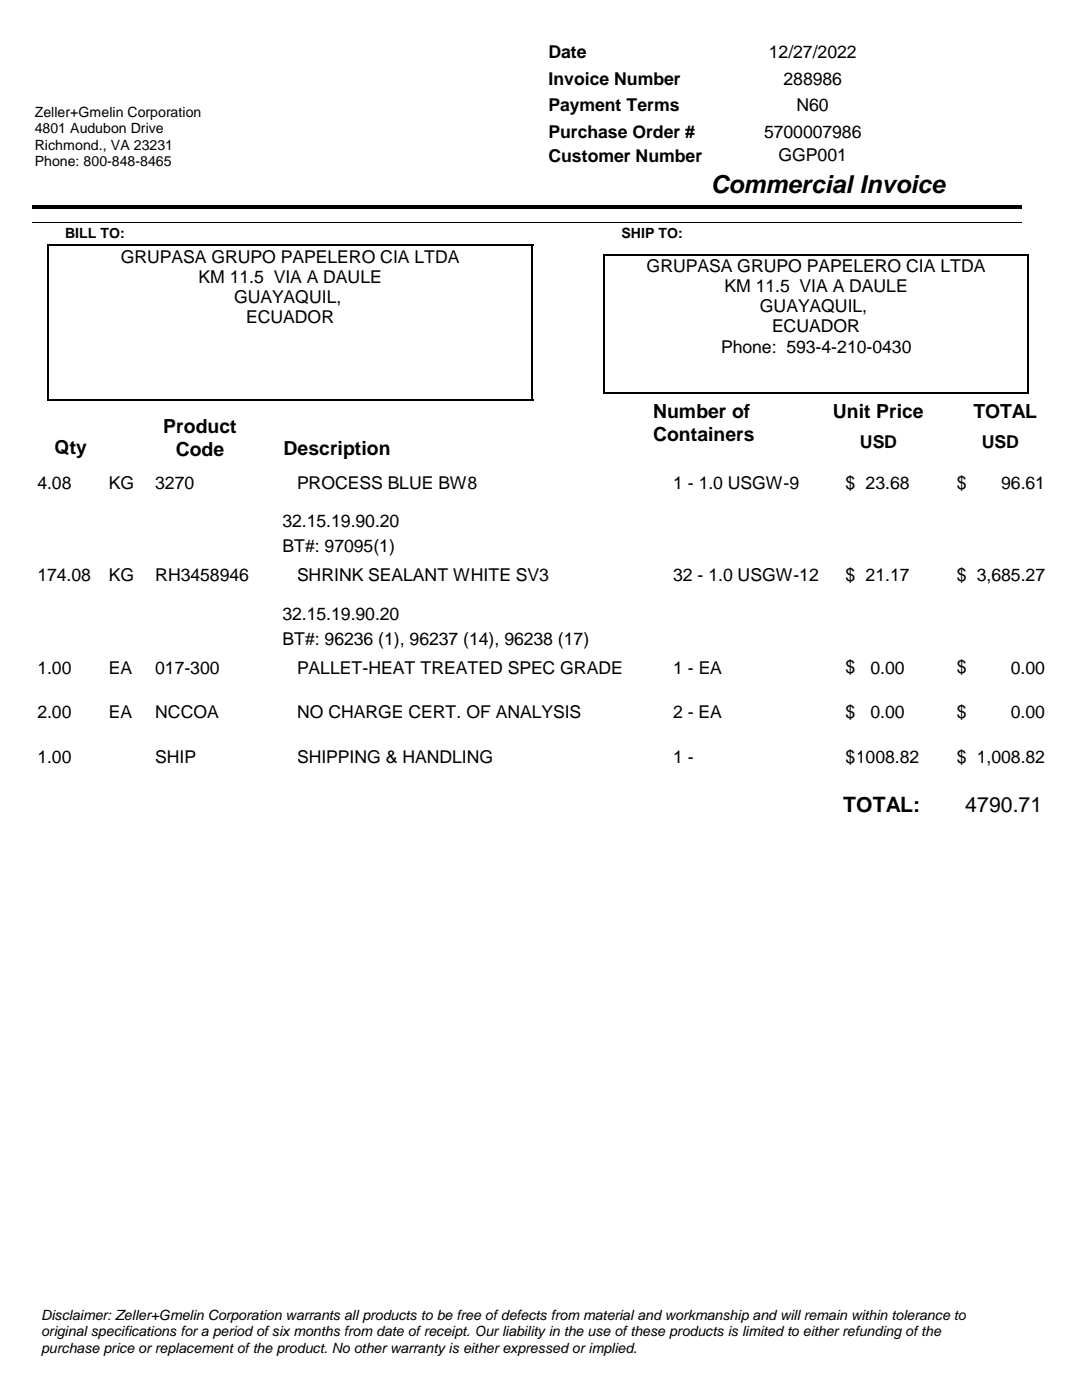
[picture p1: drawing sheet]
<svg xmlns="http://www.w3.org/2000/svg" width="216mm" height="279mm" viewBox="0 0 216 279" stroke-linecap="round" stroke-linejoin="round" font-family="sans-serif">
<defs><g id="words">
<text font-size="4.9" x="141.8" y="38.6">Commercial Invoice</text>
<g font-size="4.2">
<text x="192.7" y="162">4790.71</text>
<text x="168.3" y="162.1">TOTAL:</text>
</g>
<g font-size="3.9">
<text x="130.4" y="83.4">Number of</text>
<text x="166.2" y="83.4">Unit Price</text>
<text x="194.3" y="83.4">TOTAL</text>
<text x="32.6" y="86.4">Product</text>
<text x="130.4" y="88.1">Containers</text>
<text x="10.9" y="90.6">Qty</text>
<text x="35.1" y="91">Code</text>
<text x="56.6" y="90.7">Description</text>
</g>
<g font-size="3.5">
<text x="109.5" y="11.6">Date</text>
<text x="153.5" y="11.6">12/27/2022</text>
<text x="109.5" y="16.9">Invoice Number</text>
<text x="156.4" y="16.9">288986</text>
<text x="109.5" y="22.2">Payment Terms</text>
<text x="159" y="22.2">N60</text>
<text x="109.5" y="27.5">Purchase Order #</text>
<text x="152.5" y="27.5">5700007986</text>
<text x="109.5" y="32.3">Customer Number</text>
<text x="155.4" y="32.2">GGP001</text>
<text x="24.1" y="52.4">GRUPASA GRUPO PAPELERO CIA LTDA</text>
<text x="39.6" y="56.4">KM 11.5 VIA A DAULE</text>
<text x="129" y="54.3">GRUPASA GRUPO PAPELERO CIA LTDA</text>
<text x="144.6" y="58.3">KM 11.5 VIA A DAULE</text>
<text x="46.7" y="60.5">GUAYAQUIL,</text>
<text x="49.1" y="64.5">ECUADOR</text>
<text x="151.7" y="62.3">GUAYAQUIL,</text>
<text x="143.9" y="70.4">Phone: 593-4-210-0430</text>
<text x="154.1" y="66.3">ECUADOR</text>
<text x="171.6" y="89.5">USD</text>
<text x="196" y="89.5">USD</text>
<text x="7.5" y="97.6">4.08</text>
<text x="21.7" y="97.6">KG</text>
<text x="31" y="97.6">3270</text>
<text x="59.3" y="97.6">PROCESS BLUE BW8</text>
<text x="134.4" y="97.6">1 - 1.0 USGW-9</text>
<text x="168.8" y="97.6">$</text>
<text x="172.8" y="97.6">23.68</text>
<text x="191" y="97.6">$</text>
<text x="199.8" y="97.6">96.61</text>
<text x="56.4" y="105.2">32.15.19.90.20</text>
<text x="56.4" y="110.2">BT#: 97095(1)</text>
<text x="7.5" y="116">174.08</text>
<text x="21.7" y="116">KG</text>
<text x="31" y="116">RH3458946</text>
<text x="59.3" y="116">SHRINK SEALANT WHITE SV3</text>
<text x="134.4" y="116">32 - 1.0 USGW-12</text>
<text x="168.8" y="116">$</text>
<text x="172.8" y="116">21.17</text>
<text x="191" y="116">$</text>
<text x="195" y="116">3,685.27</text>
<text x="56.4" y="123.7">32.15.19.90.20</text>
<text x="56.4" y="128.7">BT#: 96236 (1), 96237 (14), 96238 (17)</text>
<text x="7.5" y="134.4">1.00</text>
<text x="21.7" y="134.4">EA</text>
<text x="31" y="134.4">017-300</text>
<text x="59.3" y="134.4">PALLET-HEAT TREATED SPEC GRADE</text>
<text x="134.4" y="134.4">1 - EA</text>
<text x="168.8" y="134.4">$</text>
<text x="173.7" y="134.4">0.00</text>
<text x="191" y="134.4">$</text>
<text x="201.7" y="134.4">0.00</text>
<text x="7.5" y="143.4">2.00</text>
<text x="21.7" y="143.4">EA</text>
<text x="31" y="143.4">NCCOA</text>
<text x="59.3" y="143.4">NO CHARGE CERT. OF ANALYSIS</text>
<text x="134.4" y="143.4">2 - EA</text>
<text x="168.8" y="143.3">$</text>
<text x="173.7" y="143.4">0.00</text>
<text x="191" y="143.3">$</text>
<text x="201.7" y="143.4">0.00</text>
<text x="7.5" y="152.4">1.00</text>
<text x="31" y="152.4">SHIP</text>
<text x="59.3" y="152.4">SHIPPING &amp; HANDLING</text>
<text x="134.4" y="152.4">1 -</text>
<text x="168.8" y="152.3">$1008.82</text>
<text x="191" y="152.3">$</text>
<text x="195" y="152.4">1,008.82</text>
</g>
<g font-size="2.8">
<text x="6.9" y="23.4">Zeller+Gmelin Corporation</text>
<text x="6.9" y="26.6">4801 Audubon Drive</text>
<text x="6.9" y="29.9">Richmond., VA 23231</text>
<text x="6.9" y="33.2">Phone: 800-848-8465</text>
<text x="13" y="47.5">BILL TO:</text>
<text x="124" y="47.5">SHIP TO:</text>
<text x="8.2" y="263.4">Disclaimer: Zeller+Gmelin Corporation warrants all products to be free of defects from material and workmanship and will remain within tolerance to</text>
<text x="8.2" y="266.7">original specifications for a period of six months from date of receipt. Our liability in the use of these products is limited to either refunding of the</text>
<text x="8.2" y="270">purchase price or replacement of the product. No other warranty is either expressed or implied.</text>
</g>
</g></defs>
<path d="M120.4 50.8h84.9M205.2 50.6v27.9" fill="none" stroke="#000" stroke-width=".35"/>
<path d="M9.3 49h97.1M9.5 48.8v31.3M106.3 48.8v31.3M120.6 50.6v27.9M9.3 79.9h97.1M120.4 78.3h84.9" fill="none" stroke="#000" stroke-width=".36"/>
<path d="M6.3 40.9h197.5v.7h-197.5z" fill-rule="evenodd" fill="#000"/>
<path d="M6.3 44.5h197.5" fill="none" stroke="#000" stroke-width=".2"/>
<g fill="#fff">
<path d="M6.3 6.4h72v14.5h-72z" fill-rule="evenodd"/>
<path d="M6.3 6.4h72v14.5h-72z" fill-rule="evenodd"/>
<path d="M169.2 94h15.8v3.9h-15.8z" fill-rule="evenodd"/>
<path d="M30.7 94h28.7v3.9h-28.7z" fill-rule="evenodd"/>
<path d="M168.1 94h3.2v6.3h-3.2z" fill-rule="evenodd"/>
<path d="M190.3 94h3.2v6.3h-3.2z" fill-rule="evenodd"/>
<path d="M169.2 112.4h15.8v3.9h-15.8z" fill-rule="evenodd"/>
<path d="M30.7 112.4h28.7v3.9h-28.7z" fill-rule="evenodd"/>
<path d="M168.1 112.4h3.2v6.3h-3.2z" fill-rule="evenodd"/>
<path d="M190.3 112.4h3.2v6.3h-3.2z" fill-rule="evenodd"/>
<path d="M169.2 130.8h15.8v3.9h-15.8z" fill-rule="evenodd"/>
<path d="M30.7 130.8h28.7v3.9h-28.7z" fill-rule="evenodd"/>
<path d="M168.1 130.8h3.2v6.4h-3.2z" fill-rule="evenodd"/>
<path d="M190.3 130.8h3.2v6.4h-3.2z" fill-rule="evenodd"/>
<path d="M169.2 139.8h15.8v3.9h-15.8z" fill-rule="evenodd"/>
<path d="M30.7 139.8h28.7v3.9h-28.7z" fill-rule="evenodd"/>
<path d="M168.1 139.8h3.2v6.3h-3.2z" fill-rule="evenodd"/>
<path d="M190.3 139.8h3.2v6.3h-3.2z" fill-rule="evenodd"/>
<path d="M169.2 148.8h15.8v3.9h-15.8z" fill-rule="evenodd"/>
<path d="M30.7 148.8h28.7v3.9h-28.7z" fill-rule="evenodd"/>
<path d="M168.1 148.7h3.2v6.4h-3.2z" fill-rule="evenodd"/>
<path d="M190.3 148.7h3.2v6.4h-3.2z" fill-rule="evenodd"/>
</g>
<use href="#words"/>
</svg>
